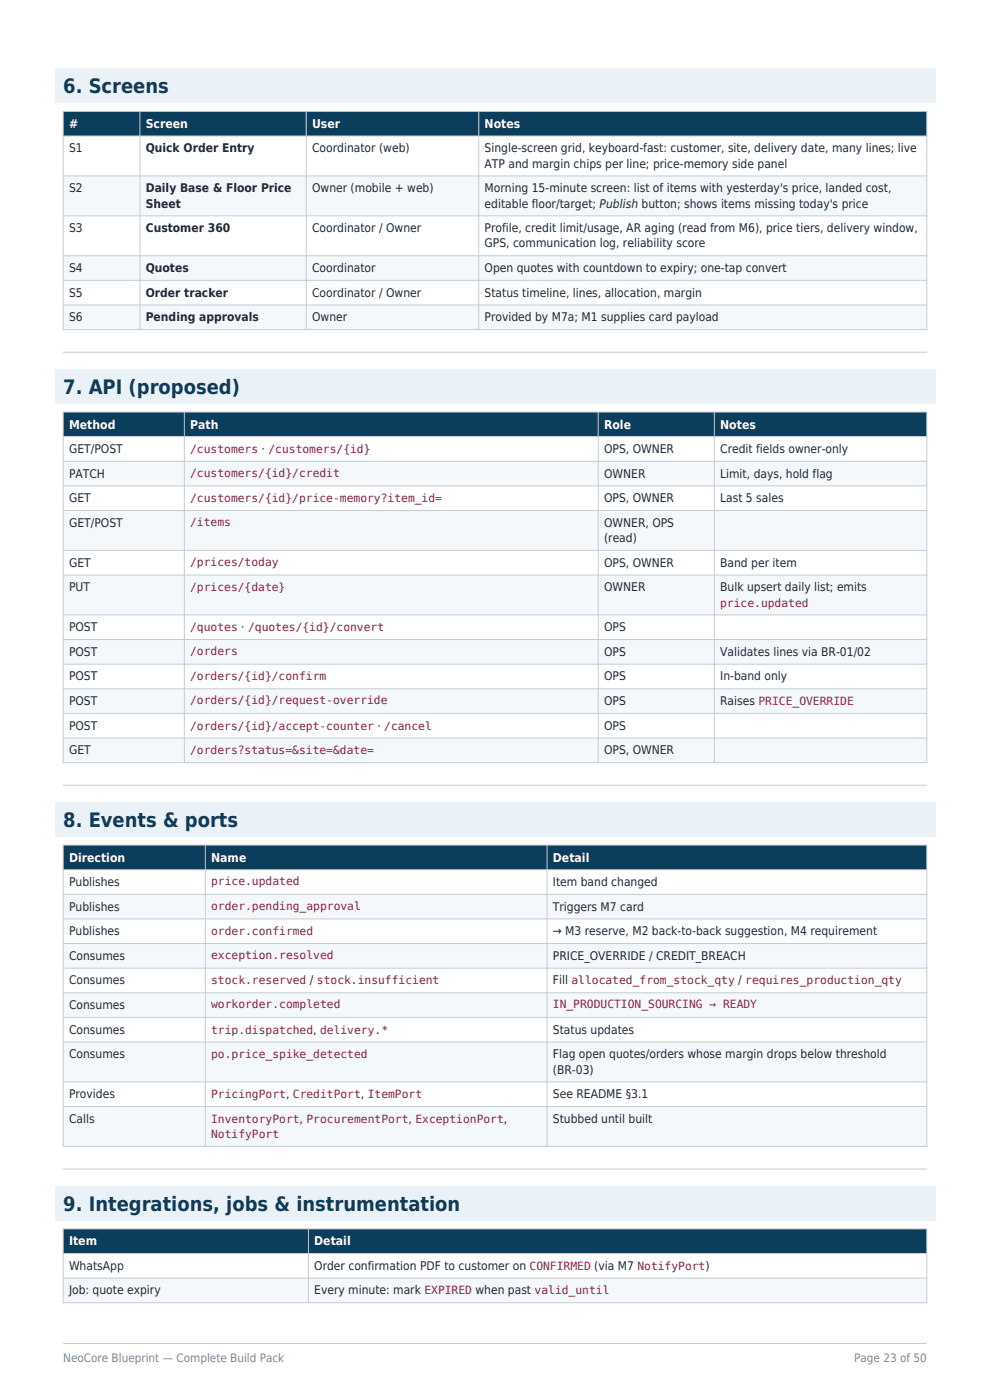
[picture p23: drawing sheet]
<svg xmlns="http://www.w3.org/2000/svg" width="210mm" height="297mm" viewBox="0 0 210 297" stroke-linecap="round" stroke-linejoin="round" font-family="sans-serif">
<defs><g id="words">
<g font-size="4.2" fill="#0b3d5c">
<text x="13.4" y="19.8">6. Screens</text>
<text x="13.4" y="83.5">7. API (proposed)</text>
<text x="13.4" y="175.4">8. Events &amp; ports</text>
<text x="13.4" y="256.8">9. Integrations, jobs &amp; instrumentation</text>
</g>
<g font-size="2.6" fill="#fff">
<text x="14.6" y="27.1">#</text>
<text x="30.9" y="27.1">Screen</text>
<text x="66.2" y="27.1">User</text>
<text x="102.8" y="27.1">Notes</text>
<text x="14.6" y="90.9">Method</text>
<text x="40.3" y="90.9">Path</text>
<text x="128.1" y="90.9">Role</text>
<text x="152.8" y="90.9">Notes</text>
<text x="14.6" y="182.8">Direction</text>
<text x="44.8" y="182.8">Name</text>
<text x="117.3" y="182.8">Detail</text>
<text x="14.6" y="264.2">Item</text>
<text x="66.7" y="264.2">Detail</text>
</g>
<g font-size="2.5" fill="#1f2933">
<text x="14.6" y="32.3">S1</text>
<text x="30.9" y="32.3">Quick Order Entry</text>
<text x="66.2" y="32.3">Coordinator (web)</text>
<text x="102.8" y="32.3">Single-screen grid, keyboard-fast: customer, site, delivery date, many lines; live</text>
<text x="102.8" y="35.6">ATP and margin chips per line; price-memory side panel</text>
<text x="14.6" y="40.8">S2</text>
<text x="30.9" y="40.8">Daily Base &amp; Floor Price</text>
<text x="66.2" y="40.8">Owner (mobile + web)</text>
<text x="102.8" y="40.8">Morning 15-minute screen: list of items with yesterday's price, landed cost,</text>
<text x="30.9" y="44">Sheet</text>
<text x="102.8" y="44">editable floor/target; Publish button; shows items missing today's price</text>
<text x="14.6" y="49.2">S3</text>
<text x="30.9" y="49.2">Customer 360</text>
<text x="66.2" y="49.2">Coordinator / Owner</text>
<text x="102.8" y="49.2">Profile, credit limit/usage, AR aging (read from M6), price tiers, delivery window,</text>
<text x="102.8" y="52.5">GPS, communication log, reliability score</text>
<text x="14.6" y="57.7">S4</text>
<text x="30.9" y="57.7">Quotes</text>
<text x="66.2" y="57.7">Coordinator</text>
<text x="102.8" y="57.7">Open quotes with countdown to expiry; one-tap convert</text>
<text x="14.6" y="62.9">S5</text>
<text x="30.9" y="62.9">Order tracker</text>
<text x="66.2" y="62.9">Coordinator / Owner</text>
<text x="102.8" y="62.9">Status timeline, lines, allocation, margin</text>
<text x="14.6" y="68.2">S6</text>
<text x="30.9" y="68.2">Pending approvals</text>
<text x="66.2" y="68.2">Owner</text>
<text x="102.8" y="68.2">Provided by M7a; M1 supplies card payload</text>
<text x="14.6" y="96.1">GET/POST</text>
<text x="14.6" y="101.3">PATCH</text>
<text x="128.1" y="96.1">OPS, OWNER</text>
<text x="128.1" y="101.3">OWNER</text>
<text x="152.8" y="96.1">Credit fields owner-only</text>
<text x="152.8" y="101.3">Limit, days, hold flag</text>
<text x="14.6" y="106.5">GET</text>
<text x="128.1" y="106.5">OPS, OWNER</text>
<text x="152.8" y="106.5">Last 5 sales</text>
<text x="14.6" y="111.8">GET/POST</text>
<text x="128.1" y="111.8">OWNER, OPS</text>
<text x="128.1" y="115">(read)</text>
<text x="14.6" y="120.2">GET</text>
<text x="14.6" y="125.4">PUT</text>
<text x="128.1" y="120.2">OPS, OWNER</text>
<text x="128.1" y="125.4">OWNER</text>
<text x="152.8" y="120.2">Band per item</text>
<text x="152.8" y="125.4">Bulk upsert daily list; emits</text>
<text x="14.6" y="133.9">POST</text>
<text x="128.1" y="133.9">OPS</text>
<text x="14.6" y="139.1">POST</text>
<text x="128.1" y="139.1">OPS</text>
<text x="152.8" y="139.1">Validates lines via BR-01/02</text>
<text x="14.6" y="144.4">POST</text>
<text x="14.6" y="149.6">POST</text>
<text x="128.1" y="144.4">OPS</text>
<text x="128.1" y="149.6">OPS</text>
<text x="152.8" y="144.4">In-band only</text>
<text x="152.8" y="149.6">Raises PRICE_OVERRIDE</text>
<text x="14.6" y="154.8">POST</text>
<text x="128.1" y="154.8">OPS</text>
<text x="14.6" y="160">GET</text>
<text x="128.1" y="160">OPS, OWNER</text>
<text x="14.6" y="188">Publishes</text>
<text x="117.3" y="188">Item band changed</text>
<text x="14.6" y="193.2">Publishes</text>
<text x="117.3" y="193.2">Triggers M7 card</text>
<text x="14.6" y="198.4">Publishes</text>
<text x="14.6" y="203.6">Consumes</text>
<text x="117.3" y="198.4">→ M3 reserve, M2 back-to-back suggestion, M4 requirement</text>
<text x="117.3" y="203.6">PRICE_OVERRIDE / CREDIT_BREACH</text>
<text x="14.6" y="208.8">Consumes</text>
<text x="117.3" y="208.8">Fill allocated_from_stock_qty / requires_production_qty</text>
<text x="14.6" y="214.1">Consumes</text>
<text x="14.6" y="219.3">Consumes</text>
<text x="117.3" y="219.3">Status updates</text>
<text x="14.6" y="224.5">Consumes</text>
<text x="117.3" y="224.5">Flag open quotes/orders whose margin drops below threshold</text>
<text x="117.3" y="227.8">(BR-03)</text>
<text x="14.6" y="233">Provides</text>
<text x="117.3" y="233">See README §3.1</text>
<text x="14.6" y="238.2">Calls</text>
<text x="117.3" y="238.2">Stubbed until built</text>
<text x="14.6" y="269.4">WhatsApp</text>
<text x="66.7" y="269.4">Order confirmation PDF to customer on CONFIRMED (via M7 NotifyPort)</text>
<text x="14.6" y="274.6">Job: quote expiry</text>
<text x="66.7" y="274.6">Every minute: mark EXPIRED when past valid_until</text>
</g>
<g font-size="2.5" fill="#7b8794">
<text x="13.4" y="288.9">NeoCore Blueprint — Complete Build Pack</text>
<text x="181.2" y="288.9">Page 23 of 50</text>
</g>
<g font-size="2.4" fill="#8a1f45">
<text x="40.3" y="96.1">/customers · /customers/{id}</text>
<text x="40.3" y="101.2">/customers/{id}/credit</text>
<text x="40.3" y="106.4">/customers/{id}/price-memory?item_id=</text>
<text x="40.3" y="111.6">/items</text>
<text x="40.3" y="120.1">/prices/today</text>
<text x="40.3" y="125.3">/prices/{date}</text>
<text x="152.8" y="128.7">price.updated</text>
<text x="40.3" y="133.9">/quotes · /quotes/{id}/convert</text>
<text x="40.3" y="139">/orders</text>
<text x="40.3" y="144.2">/orders/{id}/confirm</text>
<text x="40.3" y="149.4">/orders/{id}/request-override</text>
<text x="40.3" y="154.8">/orders/{id}/accept-counter · /cancel</text>
<text x="40.3" y="159.9">/orders?status=&amp;site=&amp;date=</text>
<text x="44.8" y="187.8">price.updated</text>
<text x="44.8" y="193">order.pending_approval</text>
<text x="44.8" y="198.3">order.confirmed</text>
<text x="44.8" y="203.5">exception.resolved</text>
<text x="44.8" y="208.8">stock.reserved / stock.insufficient</text>
<text x="44.8" y="213.9">workorder.completed</text>
<text x="117.3" y="213.9">IN_PRODUCTION_SOURCING → READY</text>
<text x="44.8" y="219.3">trip.dispatched, delivery.*</text>
<text x="44.8" y="224.4">po.price_spike_detected</text>
<text x="44.8" y="233">PricingPort, CreditPort, ItemPort</text>
<text x="44.8" y="238.2">InventoryPort, ProcurementPort, ExceptionPort,</text>
<text x="44.8" y="241.4">NotifyPort</text>
</g>
</g></defs>
<path d="M13.4 285h183.2" fill="none" stroke="#c4ccd4" stroke-width=".21"/>
<path d="M11.6 14.5h186.8v7.4h-186.8z" fill-rule="evenodd" fill="#eaf1f7"/>
<path d="M13.4 23.6h183.2v5.3h-183.2z" fill-rule="evenodd" fill="#0b3d5c"/>
<path d="M13.4 28.9h183.2v8.4h-183.2z" fill-rule="evenodd" fill="#fff"/>
<path d="M13.4 37.3h183.2v8.5h-183.2z" fill-rule="evenodd" fill="#f4f8fb"/>
<path d="M13.4 45.8h183.2v8.5h-183.2z" fill-rule="evenodd" fill="#fff"/>
<path d="M13.4 54.3h183.2v5.2h-183.2z" fill-rule="evenodd" fill="#f4f8fb"/>
<path d="M13.4 59.5h183.2v5.2h-183.2z" fill-rule="evenodd" fill="#fff"/>
<path d="M13.4 64.7h183.2v5.2h-183.2z" fill-rule="evenodd" fill="#f4f8fb"/>
<path d="M13.4 23.6h183.2v46.3h-183.2zM13.4 28.9h183.2M13.4 37.3h183.2M29.7 23.6v46.3M65 23.6v46.3M101.6 23.6v46.3M13.4 45.8h183.2M13.4 54.3h183.2M13.4 59.5h183.2M13.4 64.7h183.2M13.4 74.7h183.2" fill="none" stroke="#c4ccd4" stroke-width=".21"/>
<path d="M11.6 78.2h186.8v7.5h-186.8z" fill-rule="evenodd" fill="#eaf1f7"/>
<path d="M13.4 87.4h183.2v5.2h-183.2z" fill-rule="evenodd" fill="#0b3d5c"/>
<path d="M13.4 92.6h183.2v5.3h-183.2z" fill-rule="evenodd" fill="#fff"/>
<path d="M13.4 97.9h183.2v5.2h-183.2z" fill-rule="evenodd" fill="#f4f8fb"/>
<path d="M13.4 103.1h183.2v5.2h-183.2z" fill-rule="evenodd" fill="#fff"/>
<path d="M13.4 108.3h183.2v8.5h-183.2z" fill-rule="evenodd" fill="#f4f8fb"/>
<path d="M13.4 116.8h183.2v5.2h-183.2z" fill-rule="evenodd" fill="#fff"/>
<path d="M13.4 122h183.2v8.5h-183.2z" fill-rule="evenodd" fill="#f4f8fb"/>
<path d="M13.4 130.5h183.2v5.2h-183.2z" fill-rule="evenodd" fill="#fff"/>
<path d="M13.4 135.7h183.2v5.2h-183.2z" fill-rule="evenodd" fill="#f4f8fb"/>
<path d="M13.4 140.9h183.2v5.2h-183.2z" fill-rule="evenodd" fill="#fff"/>
<path d="M13.4 146.1h183.2v5.2h-183.2z" fill-rule="evenodd" fill="#f4f8fb"/>
<path d="M13.4 151.3h183.2v5.3h-183.2z" fill-rule="evenodd" fill="#fff"/>
<path d="M13.4 156.6h183.2v5.2h-183.2z" fill-rule="evenodd" fill="#f4f8fb"/>
<g fill="none" stroke="#c4ccd4" stroke-width=".21">
<path d="M13.4 87.4h183.2v74.4h-183.2zM13.4 92.6h183.2M13.4 97.9h183.2M39.1 87.4v74.4M126.9 87.4v74.4M151.5 87.4v74.4M13.4 103.1h183.2M13.4 108.3h183.2M13.4 116.8h183.2M13.4 122h183.2M13.4 130.5h183.2M13.4 135.7h183.2"/>
<path d="M13.4 140.9h183.2M13.4 146.1h183.2M13.4 151.3h183.2M13.4 156.6h183.2M13.4 166.6h183.2"/>
</g>
<path d="M11.6 170.1h186.8v7.4h-186.8z" fill-rule="evenodd" fill="#eaf1f7"/>
<path d="M13.4 179.3h183.2v5.2h-183.2z" fill-rule="evenodd" fill="#0b3d5c"/>
<path d="M13.4 184.5h183.2v5.2h-183.2z" fill-rule="evenodd" fill="#fff"/>
<path d="M13.4 189.7h183.2v5.2h-183.2z" fill-rule="evenodd" fill="#f4f8fb"/>
<path d="M13.4 194.9h183.2v5.3h-183.2z" fill-rule="evenodd" fill="#fff"/>
<path d="M13.4 200.2h183.2v5.2h-183.2z" fill-rule="evenodd" fill="#f4f8fb"/>
<path d="M13.4 205.4h183.2v5.2h-183.2z" fill-rule="evenodd" fill="#fff"/>
<path d="M13.4 210.6h183.2v5.2h-183.2z" fill-rule="evenodd" fill="#f4f8fb"/>
<path d="M13.4 215.8h183.2v5.3h-183.2z" fill-rule="evenodd" fill="#fff"/>
<path d="M13.4 221.1h183.2v8.4h-183.2z" fill-rule="evenodd" fill="#f4f8fb"/>
<path d="M13.4 229.5h183.2v5.2h-183.2z" fill-rule="evenodd" fill="#fff"/>
<path d="M13.4 234.7h183.2v8.5h-183.2z" fill-rule="evenodd" fill="#f4f8fb"/>
<g fill="none" stroke="#c4ccd4" stroke-width=".21">
<path d="M13.4 179.3h183.2v63.9h-183.2zM43.6 179.3v63.9M116 179.3v63.9M13.4 184.5h183.2M13.4 189.7h183.2M13.4 194.9h183.2M13.4 200.2h183.2M13.4 205.4h183.2M13.4 210.6h183.2M13.4 215.8h183.2M13.4 221.1h183.2M13.4 229.5h183.2"/>
<path d="M13.4 234.7h183.2M13.4 248h183.2"/>
</g>
<path d="M11.6 251.5h186.8v7.4h-186.8z" fill-rule="evenodd" fill="#eaf1f7"/>
<path d="M13.4 260.7h183.2v5.2h-183.2z" fill-rule="evenodd" fill="#0b3d5c"/>
<path d="M13.4 265.9h183.2v5.2h-183.2z" fill-rule="evenodd" fill="#fff"/>
<path d="M13.4 271.1h183.2v5.3h-183.2z" fill-rule="evenodd" fill="#f4f8fb"/>
<path d="M13.4 260.7h183.2v15.7h-183.2zM13.4 265.9h183.2M13.4 271.1h183.2M65.4 260.7v15.7" fill="none" stroke="#c4ccd4" stroke-width=".21"/>
<use href="#words"/>
</svg>
